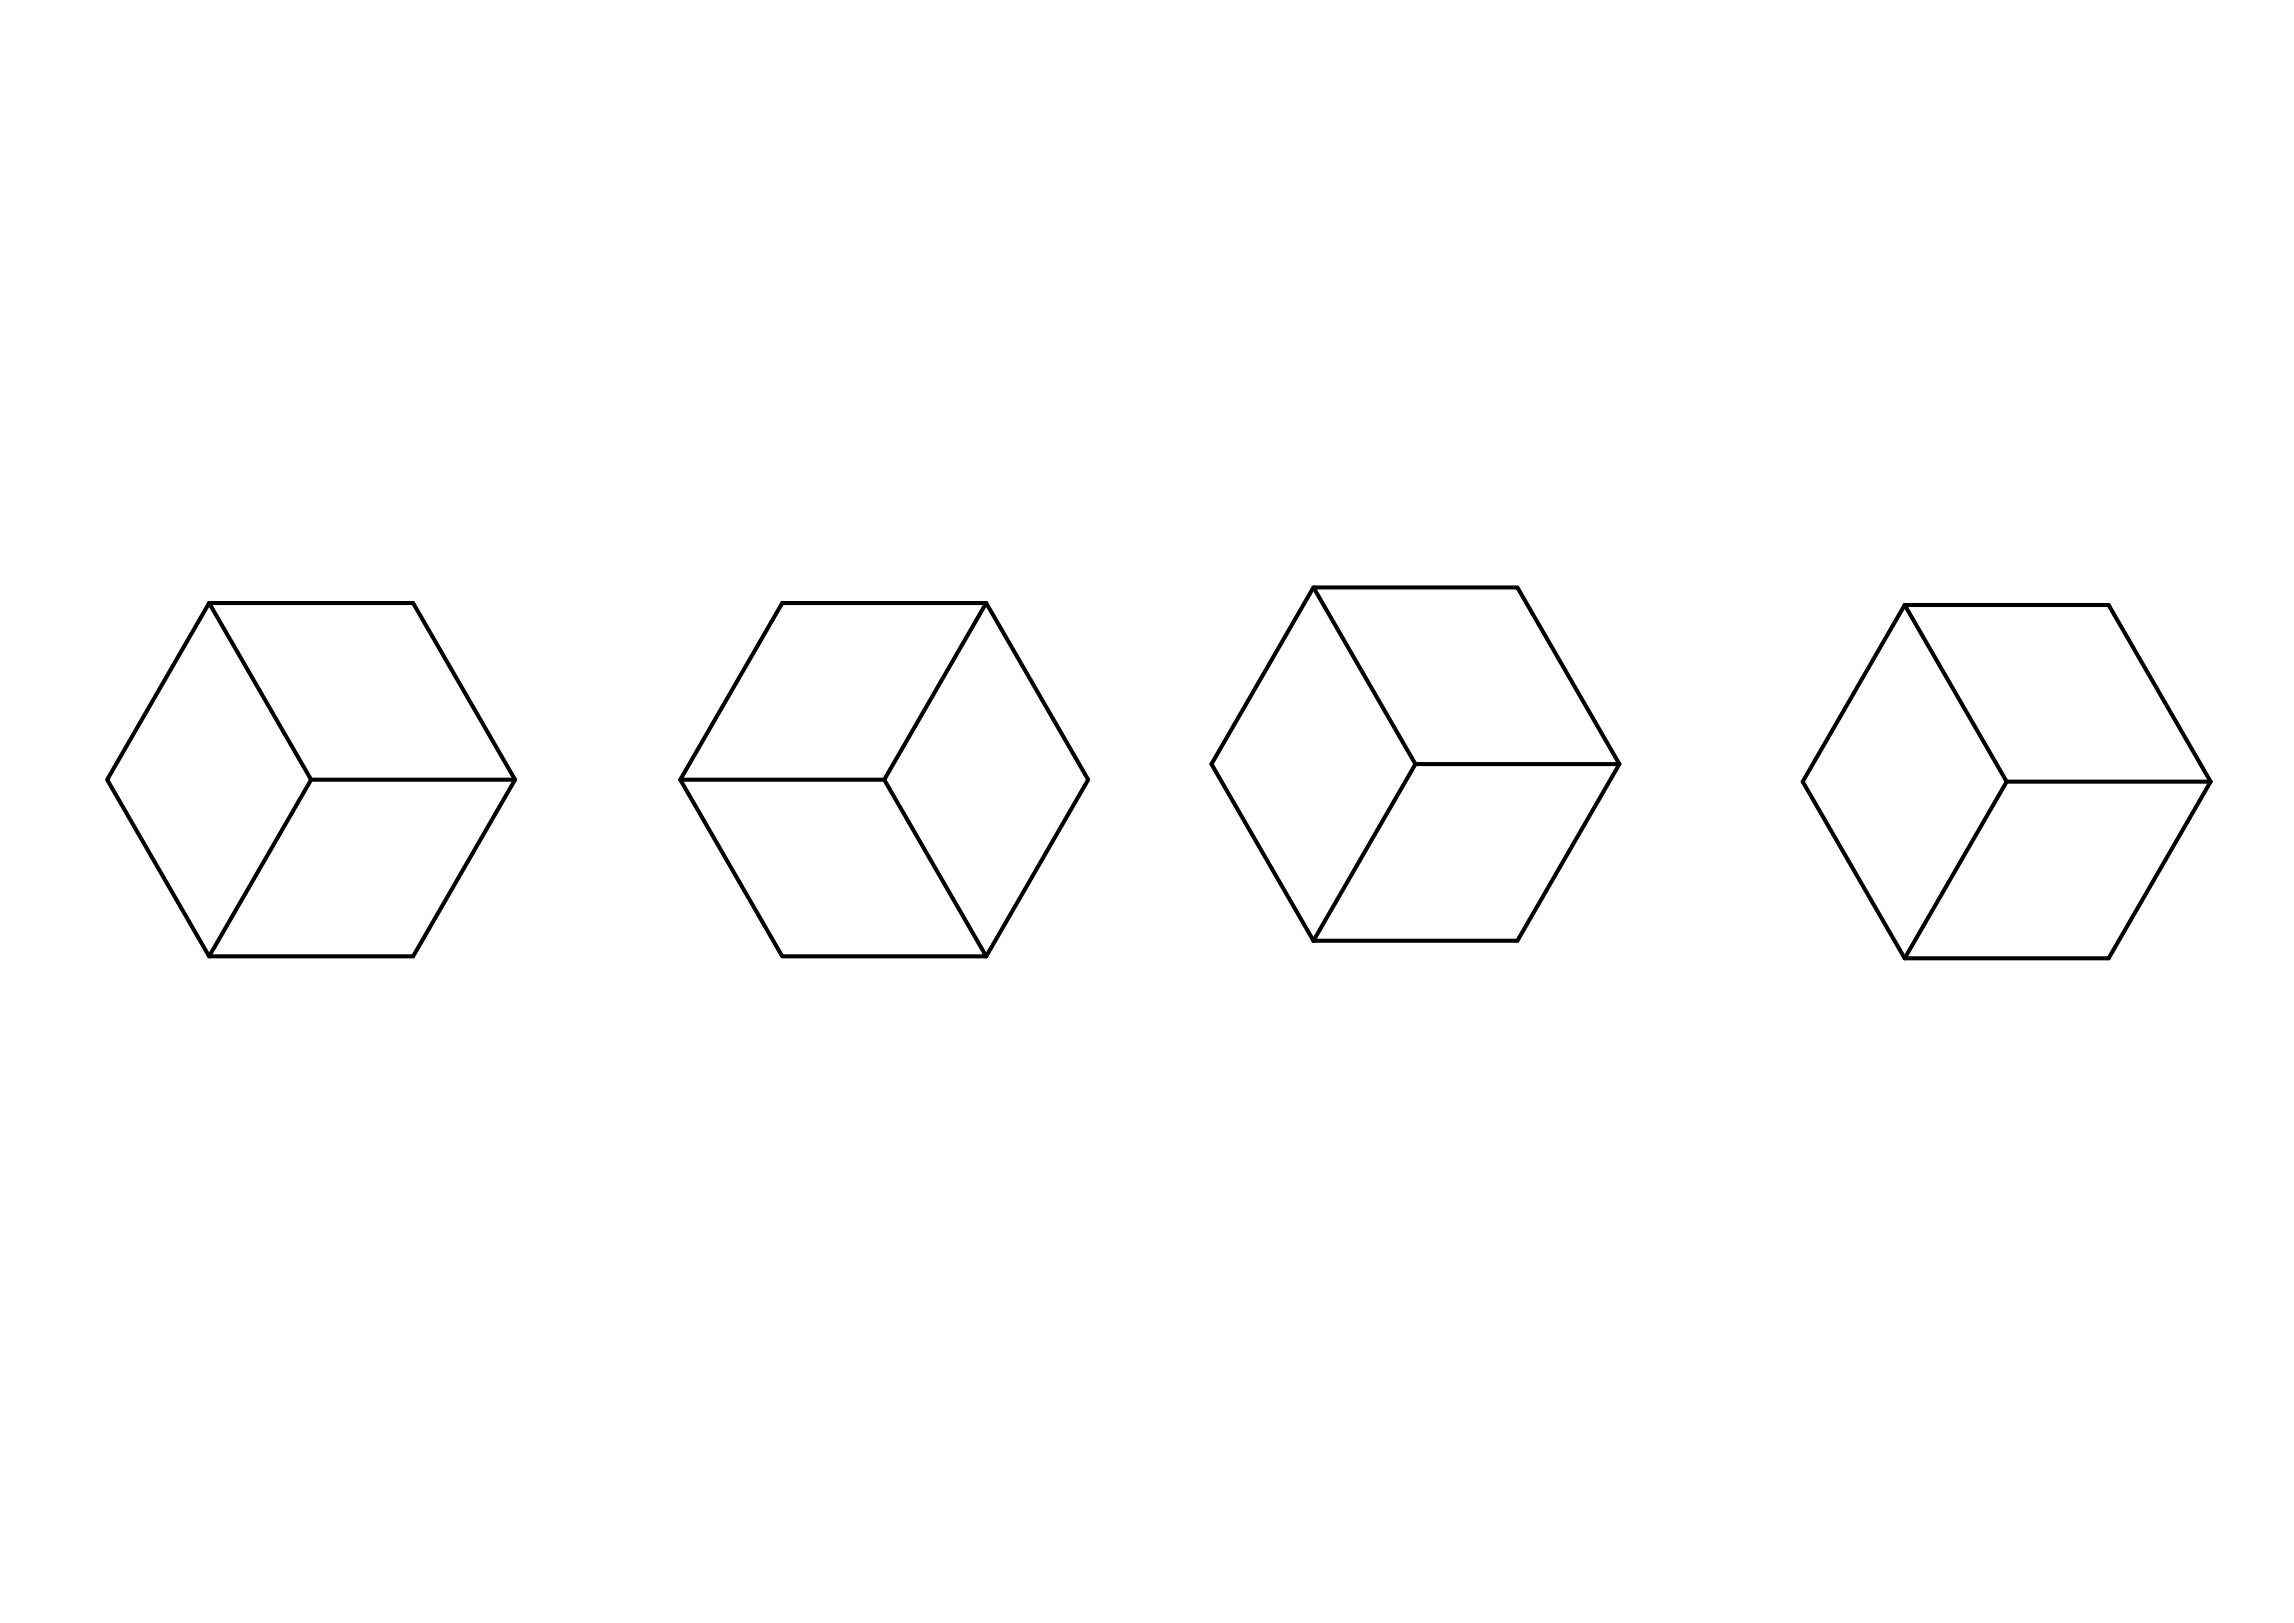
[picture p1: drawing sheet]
<svg xmlns="http://www.w3.org/2000/svg" width="1189mm" height="841mm" viewBox="0 0 1189 841" stroke-linecap="round" stroke-linejoin="round" font-family="sans-serif">
<!-- layer: 0 -->
<path d="M108 312l-52 92 52 92h106l53-92M108 312l53 92-53 92M108 312h106l53 92M511 312h-106l-52 92 52 92h106l53-92-53-92-53 92 53 92M681 304h105l53 92-53 91h-105l-53-91zM681 304l53 92-53 91M987 314h106l53 91-53 92h-106l-53-92zM987 314l53 91-53 92M734 396h105M161 404h106M353 404h105M1040 405h106" fill="none" stroke="#000" stroke-width="2.1"/>
</svg>
